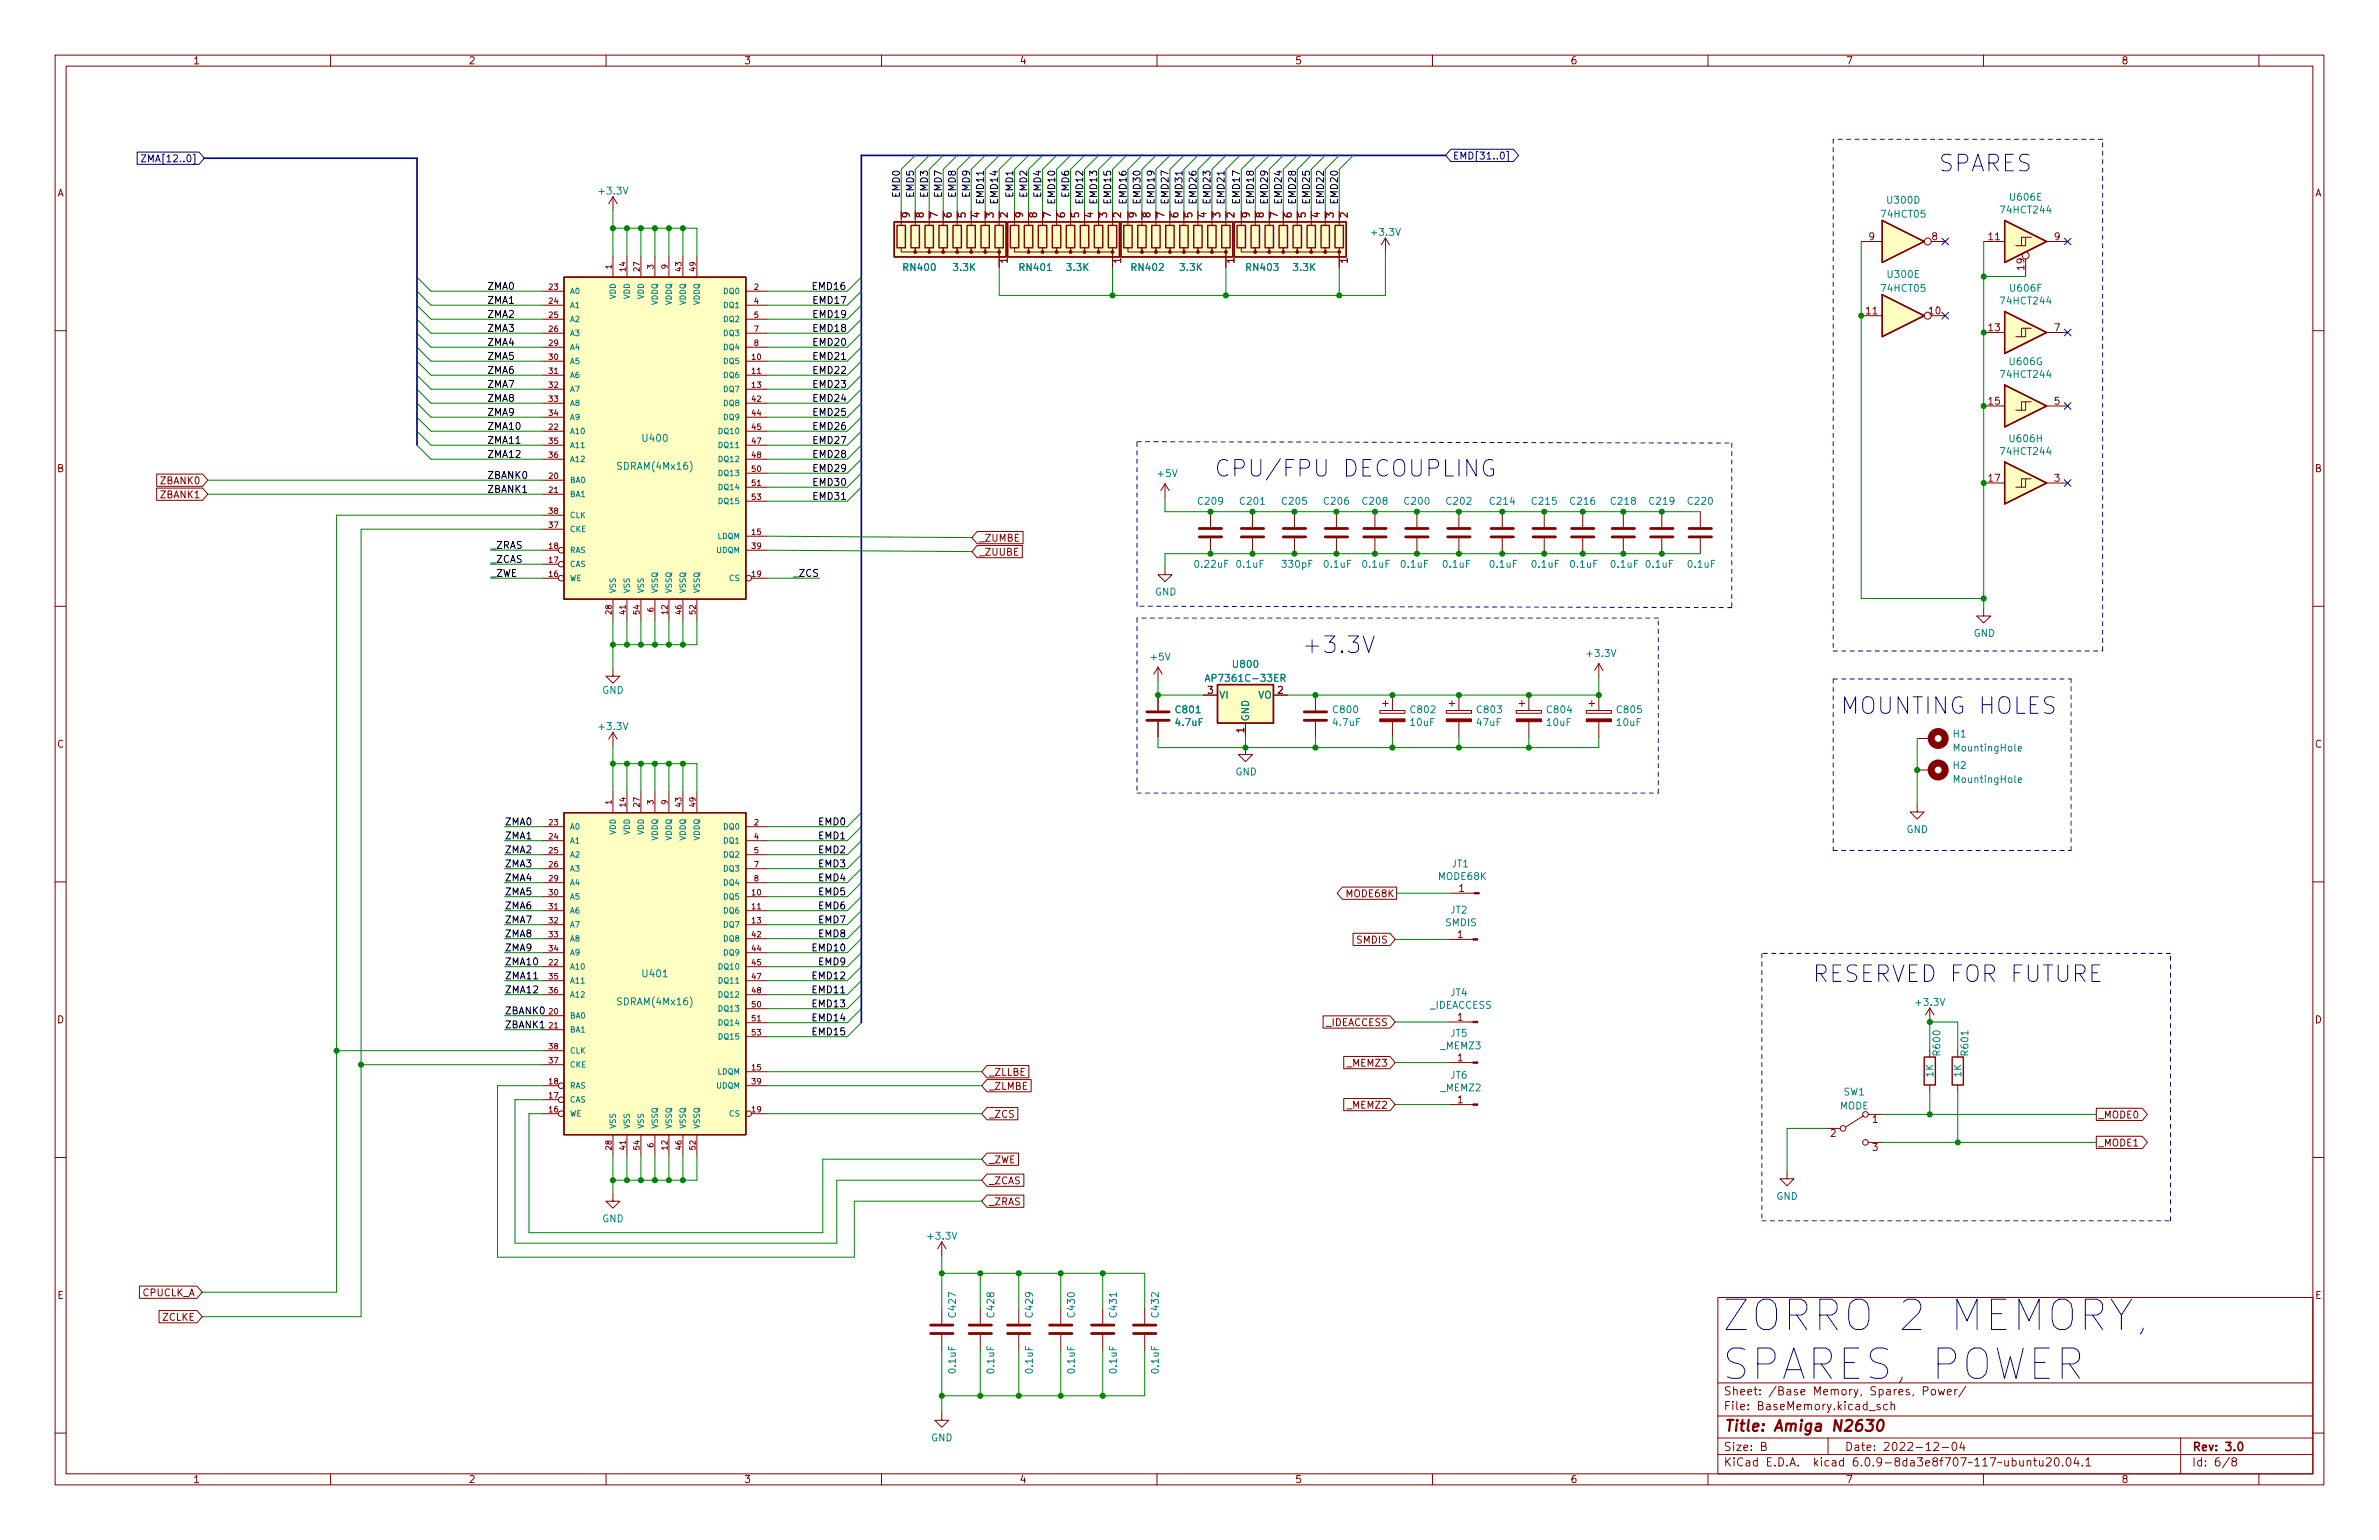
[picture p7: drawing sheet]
<svg xmlns="http://www.w3.org/2000/svg" width="432mm" height="279mm" viewBox="0 0 432 279" stroke-linecap="round" stroke-linejoin="round" font-family="sans-serif">
<defs><g id="words">
<g font-size="7.7" fill="#0000c2">
<text x="312.4" y="241.5">ZORRO 2 MEMORY,</text>
<text x="312.4" y="250.3">SPARES, POWER</text>
</g>
<g font-size="4.2" fill="#0000c2">
<text x="351.8" y="31.1">SPARES</text>
<text x="220.3" y="86.5">CPU/FPU DECOUPLING</text>
<text x="236.2" y="118.5">+3.3V</text>
<text x="334" y="129.6">MOUNTING HOLES</text>
<text x="328.9" y="178.2">RESERVED FOR FUTURE</text>
</g>
<text font-size="2.8" fill="#840000" x="312.8" y="259.7">Title: Amiga N2630</text>
<g font-size="2.1" fill="#840000">
<text x="312.8" y="255.9">File: BaseMemory.kicad_sch</text>
<text x="312.8" y="253.2">Sheet: /Base Memory, Spares, Power/</text>
<text x="312.8" y="263.2">Size: B</text>
<text x="334.8" y="263.2">Date: 2022-12-04</text>
<text x="397.8" y="263.2">Rev: 3.0</text>
<text x="312.8" y="266">KiCad E.D.A. kicad 6.0.9-8da3e8f707~117~ubuntu20.04.1</text>
<text x="397.8" y="266">Id: 6/8</text>
</g>
<g font-size="1.8" fill="#840000">
<text x="35" y="11.7">1</text>
<text x="85" y="11.7">2</text>
<text x="135" y="11.7">3</text>
<text x="185" y="11.7">4</text>
<text x="235" y="11.7">5</text>
<text x="285" y="11.7">6</text>
<text x="335" y="11.7">7</text>
<text x="385" y="11.7">8</text>
<text x="10.3" y="35.6">A</text>
<text x="420.1" y="35.6">A</text>
<text x="165.1" y="39.5" transform="rotate(-90 165.1 39.5)">9</text>
<text x="167.6" y="39.5" transform="rotate(-90 167.6 39.5)">8</text>
<text x="170.2" y="39.5" transform="rotate(-90 170.2 39.5)">7</text>
<text x="172.7" y="39.5" transform="rotate(-90 172.7 39.5)">6</text>
<text x="175.3" y="39.5" transform="rotate(-90 175.3 39.5)">5</text>
<text x="177.8" y="39.5" transform="rotate(-90 177.8 39.5)">4</text>
<text x="180.3" y="39.5" transform="rotate(-90 180.3 39.5)">3</text>
<text x="182.9" y="39.5" transform="rotate(-90 182.9 39.5)">2</text>
<text x="185.7" y="39.5" transform="rotate(-90 185.7 39.5)">9</text>
<text x="188.2" y="39.5" transform="rotate(-90 188.2 39.5)">8</text>
<text x="190.8" y="39.5" transform="rotate(-90 190.8 39.5)">7</text>
<text x="193.3" y="39.5" transform="rotate(-90 193.3 39.5)">6</text>
<text x="195.8" y="39.5" transform="rotate(-90 195.8 39.5)">5</text>
<text x="198.4" y="39.5" transform="rotate(-90 198.4 39.5)">4</text>
<text x="200.9" y="39.5" transform="rotate(-90 200.9 39.5)">3</text>
<text x="203.5" y="39.5" transform="rotate(-90 203.5 39.5)">2</text>
<text x="206.2" y="39.5" transform="rotate(-90 206.2 39.5)">9</text>
<text x="208.8" y="39.5" transform="rotate(-90 208.8 39.5)">8</text>
<text x="211.3" y="39.5" transform="rotate(-90 211.3 39.5)">7</text>
<text x="213.9" y="39.5" transform="rotate(-90 213.9 39.5)">6</text>
<text x="216.4" y="39.5" transform="rotate(-90 216.4 39.5)">5</text>
<text x="218.9" y="39.5" transform="rotate(-90 218.9 39.5)">4</text>
<text x="221.5" y="39.5" transform="rotate(-90 221.5 39.5)">3</text>
<text x="224" y="39.5" transform="rotate(-90 224 39.5)">2</text>
<text x="226.8" y="39.5" transform="rotate(-90 226.8 39.5)">9</text>
<text x="229.4" y="39.5" transform="rotate(-90 229.4 39.5)">8</text>
<text x="231.9" y="39.5" transform="rotate(-90 231.9 39.5)">7</text>
<text x="234.4" y="39.5" transform="rotate(-90 234.4 39.5)">6</text>
<text x="237" y="39.5" transform="rotate(-90 237 39.5)">5</text>
<text x="239.5" y="39.5" transform="rotate(-90 239.5 39.5)">4</text>
<text x="242.1" y="39.5" transform="rotate(-90 242.1 39.5)">3</text>
<text x="244.6" y="39.5" transform="rotate(-90 244.6 39.5)">2</text>
<text x="182.9" y="47.7" transform="rotate(-90 182.9 47.7)">1</text>
<text x="203.5" y="47.7" transform="rotate(-90 203.5 47.7)">1</text>
<text x="224" y="47.7" transform="rotate(-90 224 47.7)">1</text>
<text x="244.6" y="47.7" transform="rotate(-90 244.6 47.7)">1</text>
<text x="339.2" y="43.6">9</text>
<text x="350.7" y="43.6">8</text>
<text x="361" y="43.6">11</text>
<text x="372.9" y="43.6">9</text>
<text x="367.4" y="48.9" transform="rotate(-90 367.4 48.9)">19</text>
<text x="338.7" y="57">11</text>
<text x="350.2" y="57">10</text>
<text x="361" y="60.1">13</text>
<text x="372.9" y="60.1">7</text>
<text x="361" y="73.4">15</text>
<text x="372.9" y="73.4">5</text>
<text x="10.3" y="85.7">B</text>
<text x="29.3" y="87.8">ZBANK0</text>
<text x="361" y="87.4">17</text>
<text x="372.9" y="87.4">3</text>
<text x="420.1" y="85.7">B</text>
<text x="29.3" y="90.4">ZBANK1</text>
<text x="177.7" y="100.8">_ZUUBE</text>
<text x="177.7" y="98.3">_ZUMBE</text>
<text x="219.2" y="125.9">3</text>
<text x="231.9" y="125.9">2</text>
<text x="10.3" y="135.6">C</text>
<text x="225.8" y="133" transform="rotate(-90 225.8 133)">1</text>
<text x="420.1" y="135.6">C</text>
<text x="264.8" y="161.8">1</text>
<text x="244.6" y="162.8">MODE68K</text>
<text x="246.4" y="171.2">SMDIS</text>
<text x="264.6" y="170.2">1</text>
<text x="10.3" y="185.7">D</text>
<text x="264.6" y="185.2">1</text>
<text x="420.1" y="185.7">D</text>
<text x="240.7" y="186.1">_IDEACCESS</text>
<text x="179.5" y="197.7">_ZLMBE</text>
<text x="179.5" y="195.2">_ZLLBE</text>
<text x="244.8" y="193.5">_MEMZ3</text>
<text x="264.6" y="192.5">1</text>
<text x="179.5" y="202.8">_ZCS</text>
<text x="244.8" y="201.1">_MEMZ2</text>
<text x="264.6" y="200.2">1</text>
<text x="339.9" y="203.7">1</text>
<text x="380.8" y="202.9">_MODE0</text>
<text x="332.2" y="206.2">2</text>
<text x="339.9" y="208.8">3</text>
<text x="380.8" y="208">_MODE1</text>
<text x="179.5" y="211">_ZWE</text>
<text x="179.5" y="214.8">_ZCAS</text>
<text x="179.5" y="218.7">_ZRAS</text>
<text x="10.4" y="235.7">E</text>
<text x="25.8" y="235.2">CPUCLK_A</text>
<text x="29.5" y="239.6">ZCLKE</text>
<text x="420.2" y="235.7">E</text>
<text x="35" y="269.1">1</text>
<text x="85" y="269.1">2</text>
<text x="135" y="269.1">3</text>
<text x="185" y="269.1">4</text>
<text x="235" y="269.1">5</text>
<text x="285" y="269.1">6</text>
<text x="335" y="269.1">7</text>
<text x="385" y="269.1">8</text>
</g>
<g font-size="1.8" fill="#000084">
<text x="26.9" y="29.4">ZMA[12..0]</text>
<text x="263.7" y="28.9">EMD[31..0]</text>
</g>
<g font-size="1.8" fill="#008484">
<text x="108.9" y="35.3">+3.3V</text>
<text x="341.7" y="39.5">74HCT05</text>
<text x="342.7" y="36.9">U300D</text>
<text x="363.4" y="38.7">74HCT244</text>
<text x="365" y="36.4">U606E</text>
<text x="249.1" y="42.8">+3.3V</text>
<text x="164.1" y="49.1">RN400</text>
<text x="173.1" y="49.1">3.3K</text>
<text x="185.2" y="49.1">RN401</text>
<text x="193.7" y="49.1">3.3K</text>
<text x="205.5" y="49.1">RN402</text>
<text x="214.3" y="49.1">3.3K</text>
<text x="226.4" y="49.1">RN403</text>
<text x="234.9" y="49.1">3.3K</text>
<text x="341.7" y="52.9">74HCT05</text>
<text x="342.7" y="50.4">U300E</text>
<text x="365" y="52.9">U606F</text>
<text x="363.4" y="55.2">74HCT244</text>
<text x="363.4" y="68.6">74HCT244</text>
<text x="364.9" y="66.2">U606G</text>
<text x="116.8" y="80.1">U400</text>
<text x="363.4" y="82.5">74HCT244</text>
<text x="364.9" y="80.2">U606H</text>
<text x="112.3" y="85.2">SDRAM(4Mx16)</text>
<text x="210.2" y="86.5">+5V</text>
<text x="217.6" y="91.6">C209</text>
<text x="225.2" y="91.6">C201</text>
<text x="232.8" y="91.6">C205</text>
<text x="240.4" y="91.6">C206</text>
<text x="247.4" y="91.6">C208</text>
<text x="255" y="91.6">C200</text>
<text x="262.7" y="91.6">C202</text>
<text x="270.5" y="91.6">C214</text>
<text x="278.2" y="91.6">C215</text>
<text x="285.1" y="91.6">C216</text>
<text x="292.5" y="91.6">C218</text>
<text x="299.5" y="91.6">C219</text>
<text x="306.5" y="91.6">C220</text>
<text x="217" y="103">0.22uF</text>
<text x="224.6" y="103">0.1uF</text>
<text x="232.9" y="103">330pF</text>
<text x="240.4" y="103">0.1uF</text>
<text x="247.4" y="103">0.1uF</text>
<text x="254.4" y="103">0.1uF</text>
<text x="262" y="103">0.1uF</text>
<text x="270.5" y="103">0.1uF</text>
<text x="278.2" y="103">0.1uF</text>
<text x="285.1" y="103">0.1uF</text>
<text x="292.5" y="103">0.1uF</text>
<text x="298.9" y="103">0.1uF</text>
<text x="306.5" y="103">0.1uF</text>
<text x="209.6" y="108">GND</text>
<text x="209" y="119.8">+5V</text>
<text x="288.2" y="119.2">+3.3V</text>
<text x="358.2" y="115.5">GND</text>
<text x="109.3" y="125.9">GND</text>
<text x="219.7" y="123.7">AP7361C-33ER</text>
<text x="223.9" y="121.1">U800</text>
<text x="213.5" y="131.7">4.7uF</text>
<text x="213.5" y="129.4">C801</text>
<text x="221.2" y="126.7">VI</text>
<text x="226.7" y="130.9" transform="rotate(-90 226.7 130.9)">GND</text>
<text x="228.3" y="126.7">VO</text>
<text x="242.1" y="131.7">4.7uF</text>
<text x="242.1" y="129.4">C800</text>
<text x="256.1" y="131.7">10uF</text>
<text x="256.1" y="129.4">C802</text>
<text x="268.1" y="131.7">47uF</text>
<text x="268.2" y="129.4">C803</text>
<text x="280.8" y="131.7">10uF</text>
<text x="280.9" y="129.4">C804</text>
<text x="293.5" y="131.7">10uF</text>
<text x="293.6" y="129.4">C805</text>
<text x="108.9" y="132.4">+3.3V</text>
<text x="354.5" y="133.8">H1</text>
<text x="354.9" y="136.3">MountingHole</text>
<text x="224.2" y="140.7">GND</text>
<text x="354.5" y="139.5">H2</text>
<text x="354.9" y="142">MountingHole</text>
<text x="346" y="151.1">GND</text>
<text x="261.2" y="159.6">MODE68K</text>
<text x="263.5" y="157.4">JT1</text>
<text x="263.3" y="165.7">JT2</text>
<text x="262.4" y="168">SMDIS</text>
<text x="116.8" y="177.3">U401</text>
<text x="112.3" y="182.4">SDRAM(4Mx16)</text>
<text x="259.5" y="183">_IDEACCESS</text>
<text x="263.3" y="180.7">JT4</text>
<text x="347.9" y="182.5">+3.3V</text>
<text x="261.6" y="190.4">_MEMZ3</text>
<text x="263.3" y="188.1">JT5</text>
<text x="352.2" y="191.4" transform="rotate(-90 352.2 191.4)">R600</text>
<text x="357.3" y="191.4" transform="rotate(-90 357.3 191.4)">R601</text>
<text x="261.6" y="198">_MEMZ2</text>
<text x="263.3" y="195.7">JT6</text>
<text x="350.9" y="195.4" transform="rotate(-90 350.9 195.4)">1K</text>
<text x="356" y="195.4" transform="rotate(-90 356 195.4)">1K</text>
<text x="333.9" y="201.3">MODE</text>
<text x="334.6" y="198.7">SW1</text>
<text x="109.3" y="221.7">GND</text>
<text x="322.4" y="217.7">GND</text>
<text x="168.6" y="224.9">+3.3V</text>
<text x="173.5" y="238.9" transform="rotate(-90 173.5 238.9)">C427</text>
<text x="180.5" y="238.9" transform="rotate(-90 180.5 238.9)">C428</text>
<text x="187.5" y="238.9" transform="rotate(-90 187.5 238.9)">C429</text>
<text x="195.1" y="238.9" transform="rotate(-90 195.1 238.9)">C430</text>
<text x="202.7" y="238.9" transform="rotate(-90 202.7 238.9)">C431</text>
<text x="210.3" y="238.9" transform="rotate(-90 210.3 238.9)">C432</text>
<text x="173.5" y="249" transform="rotate(-90 173.5 249)">0.1uF</text>
<text x="180.5" y="249" transform="rotate(-90 180.5 249)">0.1uF</text>
<text x="187.5" y="249" transform="rotate(-90 187.5 249)">0.1uF</text>
<text x="195.1" y="249" transform="rotate(-90 195.1 249)">0.1uF</text>
<text x="202.7" y="249" transform="rotate(-90 202.7 249)">0.1uF</text>
<text x="210.3" y="249" transform="rotate(-90 210.3 249)">0.1uF</text>
<text x="169" y="261.5">GND</text>
</g>
<g font-size="1.8">
<text x="163.3" y="35.6" transform="rotate(-90 163.3 35.6)">EMD0</text>
<text x="165.9" y="35.6" transform="rotate(-90 165.9 35.6)">EMD5</text>
<text x="168.4" y="35.6" transform="rotate(-90 168.4 35.6)">EMD3</text>
<text x="170.9" y="35.6" transform="rotate(-90 170.9 35.6)">EMD7</text>
<text x="173.5" y="35.6" transform="rotate(-90 173.5 35.6)">EMD8</text>
<text x="176" y="35.6" transform="rotate(-90 176 35.6)">EMD9</text>
<text x="183.9" y="35.6" transform="rotate(-90 183.9 35.6)">EMD1</text>
<text x="186.4" y="35.6" transform="rotate(-90 186.4 35.6)">EMD2</text>
<text x="189" y="35.6" transform="rotate(-90 189 35.6)">EMD4</text>
<text x="194" y="35.6" transform="rotate(-90 194 35.6)">EMD6</text>
<text x="178.6" y="36.6" transform="rotate(-90 178.6 36.6)">EMD11</text>
<text x="181.1" y="36.6" transform="rotate(-90 181.1 36.6)">EMD14</text>
<text x="191.5" y="36.6" transform="rotate(-90 191.5 36.6)">EMD10</text>
<text x="196.6" y="36.6" transform="rotate(-90 196.6 36.6)">EMD12</text>
<text x="199.1" y="36.6" transform="rotate(-90 199.1 36.6)">EMD13</text>
<text x="201.7" y="36.6" transform="rotate(-90 201.7 36.6)">EMD15</text>
<text x="204.5" y="36.6" transform="rotate(-90 204.5 36.6)">EMD16</text>
<text x="207" y="36.6" transform="rotate(-90 207 36.6)">EMD30</text>
<text x="209.5" y="36.6" transform="rotate(-90 209.5 36.6)">EMD19</text>
<text x="212.1" y="36.6" transform="rotate(-90 212.1 36.6)">EMD27</text>
<text x="214.6" y="36.6" transform="rotate(-90 214.6 36.6)">EMD31</text>
<text x="217.2" y="36.6" transform="rotate(-90 217.2 36.6)">EMD26</text>
<text x="219.7" y="36.6" transform="rotate(-90 219.7 36.6)">EMD23</text>
<text x="222.2" y="36.6" transform="rotate(-90 222.2 36.6)">EMD21</text>
<text x="225" y="36.6" transform="rotate(-90 225 36.6)">EMD17</text>
<text x="227.6" y="36.6" transform="rotate(-90 227.6 36.6)">EMD18</text>
<text x="230.1" y="36.6" transform="rotate(-90 230.1 36.6)">EMD29</text>
<text x="232.7" y="36.6" transform="rotate(-90 232.7 36.6)">EMD24</text>
<text x="235.2" y="36.6" transform="rotate(-90 235.2 36.6)">EMD28</text>
<text x="237.7" y="36.6" transform="rotate(-90 237.7 36.6)">EMD25</text>
<text x="240.3" y="36.6" transform="rotate(-90 240.3 36.6)">EMD22</text>
<text x="242.8" y="36.6" transform="rotate(-90 242.8 36.6)">EMD20</text>
<text x="88.4" y="52.6">ZMA0</text>
<text x="147.8" y="52.6">EMD16</text>
<text x="88.4" y="57.7">ZMA2</text>
<text x="88.4" y="55.1">ZMA1</text>
<text x="147.9" y="55.1">EMD17</text>
<text x="147.9" y="57.7">EMD19</text>
<text x="88.4" y="60.2">ZMA3</text>
<text x="88.4" y="62.7">ZMA4</text>
<text x="88.4" y="65.3">ZMA5</text>
<text x="147.9" y="62.7">EMD20</text>
<text x="147.9" y="60.2">EMD18</text>
<text x="147.9" y="65.3">EMD21</text>
<text x="88.4" y="67.8">ZMA6</text>
<text x="88.4" y="70.4">ZMA7</text>
<text x="147.9" y="70.4">EMD23</text>
<text x="147.9" y="67.8">EMD22</text>
<text x="88.4" y="72.9">ZMA8</text>
<text x="88.4" y="75.4">ZMA9</text>
<text x="88.4" y="78">ZMA10</text>
<text x="147.9" y="72.9">EMD24</text>
<text x="147.9" y="75.4">EMD25</text>
<text x="147.9" y="78">EMD26</text>
<text x="88.4" y="83.1">ZMA12</text>
<text x="88.4" y="80.5">ZMA11</text>
<text x="147.9" y="80.5">EMD27</text>
<text x="147.9" y="83.1">EMD28</text>
<text x="88.4" y="86.9">ZBANK0</text>
<text x="88.4" y="89.4">ZBANK1</text>
<text x="147.9" y="88.1">EMD30</text>
<text x="147.9" y="85.6">EMD29</text>
<text x="147.9" y="90.7">EMD31</text>
<text x="89" y="99.6">_ZRAS</text>
<text x="89" y="104.6">_ZWE</text>
<text x="89" y="102.1">_ZCAS</text>
<text x="144.2" y="104.6">_ZCS</text>
<text x="91.6" y="149.7">ZMA0</text>
<text x="148.7" y="149.7">EMD0</text>
<text x="91.6" y="154.8">ZMA2</text>
<text x="91.6" y="152.3">ZMA1</text>
<text x="148.7" y="154.8">EMD2</text>
<text x="148.7" y="152.3">EMD1</text>
<text x="91.6" y="159.9">ZMA4</text>
<text x="91.6" y="157.3">ZMA3</text>
<text x="148.7" y="157.3">EMD3</text>
<text x="148.7" y="159.9">EMD4</text>
<text x="91.6" y="162.4">ZMA5</text>
<text x="91.6" y="165">ZMA6</text>
<text x="91.6" y="167.5">ZMA7</text>
<text x="148.7" y="165">EMD6</text>
<text x="148.7" y="162.4">EMD5</text>
<text x="148.7" y="167.5">EMD7</text>
<text x="91.6" y="170">ZMA8</text>
<text x="91.6" y="172.6">ZMA9</text>
<text x="147.7" y="172.6">EMD10</text>
<text x="148.7" y="170">EMD8</text>
<text x="91.6" y="175.1">ZMA10</text>
<text x="91.6" y="177.7">ZMA11</text>
<text x="147.7" y="177.7">EMD12</text>
<text x="148.7" y="175.1">EMD9</text>
<text x="91.6" y="184">ZBANK0</text>
<text x="91.6" y="180.2">ZMA12</text>
<text x="147.7" y="185.3">EMD14</text>
<text x="147.7" y="182.7">EMD13</text>
<text x="147.7" y="180.2">EMD11</text>
<text x="91.6" y="186.6">ZBANK1</text>
<text x="147.7" y="187.8">EMD15</text>
</g>
<g font-size="1.4" fill="#840000">
<text x="99.7" y="52.6">23</text>
<text x="111" y="48.8" transform="rotate(-90 111 48.8)">1</text>
<text x="113.5" y="49.2" transform="rotate(-90 113.5 49.2)">14</text>
<text x="116.1" y="49.2" transform="rotate(-90 116.1 49.2)">27</text>
<text x="118.6" y="48.8" transform="rotate(-90 118.6 48.8)">3</text>
<text x="121.2" y="48.8" transform="rotate(-90 121.2 48.8)">9</text>
<text x="123.7" y="49.2" transform="rotate(-90 123.7 49.2)">43</text>
<text x="126.2" y="49.2" transform="rotate(-90 126.2 49.2)">49</text>
<text x="136.9" y="52.6">2</text>
<text x="99.7" y="55.1">24</text>
<text x="99.7" y="57.7">25</text>
<text x="136.9" y="55.1">4</text>
<text x="136.9" y="57.7">5</text>
<text x="99.7" y="60.2">26</text>
<text x="99.7" y="62.7">29</text>
<text x="99.7" y="65.3">30</text>
<text x="136.5" y="65.3">10</text>
<text x="136.9" y="60.2">7</text>
<text x="136.9" y="62.7">8</text>
<text x="99.7" y="67.8">31</text>
<text x="99.7" y="70.4">32</text>
<text x="136.5" y="67.8">11</text>
<text x="136.5" y="70.4">13</text>
<text x="99.7" y="78">22</text>
<text x="99.7" y="72.9">33</text>
<text x="99.7" y="75.4">34</text>
<text x="136.5" y="72.9">42</text>
<text x="136.5" y="75.4">44</text>
<text x="136.5" y="78">45</text>
<text x="99.7" y="83.1">36</text>
<text x="99.7" y="80.5">35</text>
<text x="136.5" y="80.5">47</text>
<text x="136.5" y="83.1">48</text>
<text x="99.7" y="86.9">20</text>
<text x="99.7" y="89.4">21</text>
<text x="136.5" y="85.6">50</text>
<text x="136.5" y="88.1">51</text>
<text x="99.7" y="95.8">37</text>
<text x="99.7" y="93.2">38</text>
<text x="136.5" y="90.7">53</text>
<text x="99.7" y="99.6">18</text>
<text x="136.5" y="97">15</text>
<text x="136.5" y="99.6">39</text>
<text x="99.7" y="104.6">16</text>
<text x="99.7" y="102.1">17</text>
<text x="136.5" y="104.6">19</text>
<text x="111" y="111.4" transform="rotate(-90 111 111.4)">28</text>
<text x="113.5" y="111.4" transform="rotate(-90 113.5 111.4)">41</text>
<text x="116.1" y="111.4" transform="rotate(-90 116.1 111.4)">54</text>
<text x="118.6" y="111" transform="rotate(-90 118.6 111)">6</text>
<text x="121.2" y="111.4" transform="rotate(-90 121.2 111.4)">12</text>
<text x="123.7" y="111.4" transform="rotate(-90 123.7 111.4)">46</text>
<text x="126.2" y="111.4" transform="rotate(-90 126.2 111.4)">52</text>
<text x="99.7" y="149.7">23</text>
<text x="111" y="145.9" transform="rotate(-90 111 145.9)">1</text>
<text x="113.5" y="146.3" transform="rotate(-90 113.5 146.3)">14</text>
<text x="116.1" y="146.3" transform="rotate(-90 116.1 146.3)">27</text>
<text x="118.6" y="145.9" transform="rotate(-90 118.6 145.9)">3</text>
<text x="121.2" y="145.9" transform="rotate(-90 121.2 145.9)">9</text>
<text x="123.7" y="146.3" transform="rotate(-90 123.7 146.3)">43</text>
<text x="126.2" y="146.3" transform="rotate(-90 126.2 146.3)">49</text>
<text x="136.9" y="149.7">2</text>
<text x="99.7" y="152.3">24</text>
<text x="99.7" y="154.8">25</text>
<text x="136.9" y="152.3">4</text>
<text x="136.9" y="154.8">5</text>
<text x="99.7" y="157.4">26</text>
<text x="99.7" y="159.9">29</text>
<text x="136.9" y="157.4">7</text>
<text x="136.9" y="159.9">8</text>
<text x="99.7" y="162.4">30</text>
<text x="99.7" y="165">31</text>
<text x="99.7" y="167.5">32</text>
<text x="136.5" y="162.4">10</text>
<text x="136.5" y="165">11</text>
<text x="136.5" y="167.5">13</text>
<text x="99.7" y="170.1">33</text>
<text x="99.7" y="172.6">34</text>
<text x="136.5" y="170.1">42</text>
<text x="136.5" y="172.6">44</text>
<text x="99.7" y="175.1">22</text>
<text x="99.7" y="177.7">35</text>
<text x="136.5" y="175.1">45</text>
<text x="136.5" y="177.7">47</text>
<text x="99.7" y="180.2">36</text>
<text x="99.7" y="184">20</text>
<text x="136.5" y="180.2">48</text>
<text x="136.5" y="182.8">50</text>
<text x="136.5" y="185.3">51</text>
<text x="99.7" y="186.6">21</text>
<text x="99.7" y="190.4">38</text>
<text x="136.5" y="187.8">53</text>
<text x="99.7" y="196.7">18</text>
<text x="99.7" y="192.9">37</text>
<text x="136.5" y="194.2">15</text>
<text x="136.5" y="196.7">39</text>
<text x="99.7" y="201.8">16</text>
<text x="99.7" y="199.3">17</text>
<text x="136.5" y="201.8">19</text>
<text x="111" y="208.6" transform="rotate(-90 111 208.6)">28</text>
<text x="113.5" y="208.6" transform="rotate(-90 113.5 208.6)">41</text>
<text x="116.1" y="208.6" transform="rotate(-90 116.1 208.6)">54</text>
<text x="118.6" y="208.2" transform="rotate(-90 118.6 208.2)">6</text>
<text x="121.2" y="208.6" transform="rotate(-90 121.2 208.6)">12</text>
<text x="123.7" y="208.6" transform="rotate(-90 123.7 208.6)">46</text>
<text x="126.2" y="208.6" transform="rotate(-90 126.2 208.6)">52</text>
</g>
<g font-size="1.4" fill="#008484">
<text x="103.4" y="53.3">A0</text>
<text x="131.5" y="53.3">DQ0</text>
<text x="103.4" y="55.9">A1</text>
<text x="103.4" y="58.4">A2</text>
<text x="111.8" y="54.3" transform="rotate(-90 111.8 54.3)">VDD</text>
<text x="114.3" y="54.3" transform="rotate(-90 114.3 54.3)">VDD</text>
<text x="116.8" y="54.3" transform="rotate(-90 116.8 54.3)">VDD</text>
<text x="119.4" y="55.4" transform="rotate(-90 119.4 55.4)">VDDQ</text>
<text x="121.9" y="55.4" transform="rotate(-90 121.9 55.4)">VDDQ</text>
<text x="124.5" y="55.4" transform="rotate(-90 124.5 55.4)">VDDQ</text>
<text x="127" y="55.4" transform="rotate(-90 127 55.4)">VDDQ</text>
<text x="131.5" y="55.9">DQ1</text>
<text x="131.5" y="58.4">DQ2</text>
<text x="103.4" y="61">A3</text>
<text x="103.4" y="63.5">A4</text>
<text x="131.5" y="61">DQ3</text>
<text x="131.5" y="63.5">DQ4</text>
<text x="103.4" y="66">A5</text>
<text x="103.4" y="68.6">A6</text>
<text x="103.4" y="71.1">A7</text>
<text x="131.5" y="66">DQ5</text>
<text x="131.5" y="68.6">DQ6</text>
<text x="131.5" y="71.1">DQ7</text>
<text x="103.4" y="73.7">A8</text>
<text x="103.4" y="76.2">A9</text>
<text x="131.5" y="73.7">DQ8</text>
<text x="131.5" y="76.2">DQ9</text>
<text x="103.4" y="83.8">A12</text>
<text x="103.4" y="78.7">A10</text>
<text x="103.4" y="81.3">A11</text>
<text x="130.7" y="78.7">DQ10</text>
<text x="130.7" y="81.3">DQ11</text>
<text x="130.7" y="83.8">DQ12</text>
<text x="103.4" y="87.6">BA0</text>
<text x="130.7" y="86.4">DQ13</text>
<text x="130.7" y="88.9">DQ14</text>
<text x="103.4" y="90.2">BA1</text>
<text x="103.4" y="94">CLK</text>
<text x="130.7" y="91.4">DQ15</text>
<text x="103.4" y="100.3">RAS</text>
<text x="103.4" y="96.5">CKE</text>
<text x="130" y="100.3">UDQM</text>
<text x="130.2" y="97.8">LDQM</text>
<text x="103.4" y="105.4">WE</text>
<text x="103.4" y="102.9">CAS</text>
<text x="111.8" y="107.7" transform="rotate(-90 111.8 107.7)">VSS</text>
<text x="114.3" y="107.7" transform="rotate(-90 114.3 107.7)">VSS</text>
<text x="116.8" y="107.7" transform="rotate(-90 116.8 107.7)">VSS</text>
<text x="119.4" y="107.7" transform="rotate(-90 119.4 107.7)">VSSQ</text>
<text x="121.9" y="107.7" transform="rotate(-90 121.9 107.7)">VSSQ</text>
<text x="124.5" y="107.7" transform="rotate(-90 124.5 107.7)">VSSQ</text>
<text x="127" y="107.7" transform="rotate(-90 127 107.7)">VSSQ</text>
<text x="132.4" y="105.4">CS</text>
<text x="103.4" y="150.5">A0</text>
<text x="103.4" y="153">A1</text>
<text x="103.4" y="155.6">A2</text>
<text x="111.8" y="151.5" transform="rotate(-90 111.8 151.5)">VDD</text>
<text x="114.3" y="151.5" transform="rotate(-90 114.3 151.5)">VDD</text>
<text x="116.8" y="151.5" transform="rotate(-90 116.8 151.5)">VDD</text>
<text x="119.4" y="152.6" transform="rotate(-90 119.4 152.6)">VDDQ</text>
<text x="121.9" y="152.6" transform="rotate(-90 121.9 152.6)">VDDQ</text>
<text x="124.5" y="152.6" transform="rotate(-90 124.5 152.6)">VDDQ</text>
<text x="127" y="152.6" transform="rotate(-90 127 152.6)">VDDQ</text>
<text x="131.5" y="150.5">DQ0</text>
<text x="131.5" y="153">DQ1</text>
<text x="131.5" y="155.6">DQ2</text>
<text x="103.4" y="158.1">A3</text>
<text x="103.4" y="160.7">A4</text>
<text x="131.5" y="158.1">DQ3</text>
<text x="131.5" y="160.7">DQ4</text>
<text x="103.4" y="163.2">A5</text>
<text x="103.4" y="165.7">A6</text>
<text x="131.5" y="163.2">DQ5</text>
<text x="131.5" y="165.7">DQ6</text>
<text x="103.4" y="168.3">A7</text>
<text x="103.4" y="170.8">A8</text>
<text x="103.4" y="173.4">A9</text>
<text x="131.5" y="168.3">DQ7</text>
<text x="131.5" y="170.8">DQ8</text>
<text x="131.5" y="173.4">DQ9</text>
<text x="103.4" y="175.9">A10</text>
<text x="103.4" y="178.4">A11</text>
<text x="130.7" y="175.9">DQ10</text>
<text x="130.7" y="178.4">DQ11</text>
<text x="103.4" y="181">A12</text>
<text x="103.4" y="184.8">BA0</text>
<text x="130.7" y="181">DQ12</text>
<text x="130.7" y="183.5">DQ13</text>
<text x="103.4" y="187.3">BA1</text>
<text x="103.4" y="191.1">CLK</text>
<text x="130.7" y="186.1">DQ14</text>
<text x="130.7" y="188.6">DQ15</text>
<text x="103.4" y="197.5">RAS</text>
<text x="103.4" y="193.7">CKE</text>
<text x="130" y="197.5">UDQM</text>
<text x="130.2" y="194.9">LDQM</text>
<text x="103.4" y="202.6">WE</text>
<text x="103.4" y="200">CAS</text>
<text x="132.4" y="202.6">CS</text>
<text x="111.8" y="204.9" transform="rotate(-90 111.8 204.9)">VSS</text>
<text x="114.3" y="204.9" transform="rotate(-90 114.3 204.9)">VSS</text>
<text x="116.8" y="204.9" transform="rotate(-90 116.8 204.9)">VSS</text>
<text x="119.4" y="204.9" transform="rotate(-90 119.4 204.9)">VSSQ</text>
<text x="121.9" y="204.9" transform="rotate(-90 121.9 204.9)">VSSQ</text>
<text x="124.5" y="204.9" transform="rotate(-90 124.5 204.9)">VSSQ</text>
<text x="127" y="204.9" transform="rotate(-90 127 204.9)">VSSQ</text>
</g>
</g></defs>
<g fill="none" stroke="#840000" stroke-width=".18">
<path d="M10 10h411.8v259.4h-411.8zM12 12h407.8v255.4h-407.8zM60 10v2M110 10v2M160 10v2M210 10v2M260 10v2M310 10v2M360 10v2M410 10v2M111.3 35.7v2.5M111.3 35.7l-.8 1.3"/>
<path d="M111.3 35.7l.7 1.3M163.6 39.6v1.3M166.1 39.6v1.3M168.7 39.6v1.3M171.2 39.6v1.3M173.7 39.6v1.3M176.3 39.6v1.3M178.8 39.6v1.3M181.4 39.6v1.3M184.1 39.6v1.3M186.7 39.6v1.3M189.2 39.6v1.3"/>
<path d="M191.8 39.6v1.3M194.3 39.6v1.3M196.8 39.6v1.3M199.4 39.6v1.3M201.9 39.6v1.3M204.7 39.6v1.3M207.3 39.6v1.3M209.8 39.6v1.3M212.3 39.6v1.3M214.9 39.6v1.3M217.4 39.6v1.3M220 39.6v1.3"/>
<path d="M222.5 39.6v1.3M225.3 39.6v1.3M227.8 39.6v1.3M230.4 39.6v1.3M232.9 39.6v1.3M235.5 39.6v1.3M238 39.6v1.3M240.5 39.6v1.3M243.1 39.6v1.3M10 60h2M98.6 52.8h3.8M98.6 55.4h3.8"/>
<path d="M98.6 57.9h3.8M111.3 46.5v3.8M113.8 46.5v3.8M116.3 46.5v3.8M118.9 46.5v3.8M121.4 46.5v3.8M124 46.5v3.8M126.5 46.5v3.8M135.4 52.8h3.8M135.4 55.4h3.8M135.4 57.9h3.8M163.6 45v.7h2.5v-.7v.7h2.6v-.7v.7h2.5v-.7v.7h2.5v-.7v.7h2.6v-.7v.7h2.5v-.7v.7h2.6v-.7"/>
<path d="M181.4 46v2.5M184.1 45v.7h2.6v-.7v.7h2.5v-.7v.7h2.6v-.7v.7h2.5v-.7v.7h2.5v-.7v.7h2.6v-.7v.7h2.5v-.7M201.9 46v2.5M204.7 45v.7h2.6v-.7v.7h2.5v-.7v.7h2.5v-.7v.7h2.6v-.7v.7h2.5v-.7v.7h2.6v-.7v.7h2.5v-.7M222.5 46v2.5M225.3 45v.7h2.5v-.7v.7h2.6v-.7v.7h2.5v-.7v.7h2.6v-.7v.7h2.5v-.7v.7h2.5v-.7v.7h2.6v-.7M243.1 46v2.5M251.5 43.2v2.5M251.5 43.2l-.8 1.3M251.5 43.2l.7 1.3M337.8 43.8h3.8M337.8 57.3h3.8"/>
<path d="M350.5 43.8h2.6M350.5 57.3h2.6M360 43.8h3.9M367.7 43.1v1.5h-1.8M367.7 59.6v1.5h-1.8M367.7 47v3.2M368.7 43.1h-1.8v1.5M368.7 59.6h-1.8v1.5M371.5 43.8h3.8M419.8 60h2M98.6 65.5h3.8M98.6 68.1h3.8"/>
<path d="M98.6 70.6h3.8M98.6 78.2h3.8M98.6 60.5h3.8M98.6 63h3.8M98.6 73.2h3.8M98.6 75.7h3.8M135.4 65.5h3.8M135.4 68.1h3.8M135.4 70.6h3.8M135.4 78.2h3.8M135.4 60.5h3.8M135.4 63h3.8"/>
<path d="M135.4 73.2h3.8M135.4 75.7h3.8M360 60.3h3.9M360 73.7h3.9M367.7 72.9v1.5h-1.8M368.7 72.9h-1.8v1.5M371.5 60.3h3.8M371.5 73.7h3.8M28.4 86h8.4l.9 1.1-.9 1.1h-8.4zM28.4 88.6h8.4l.9 1.1-.9 1.1h-8.4zM98.6 83.3h3.8M98.6 99.8h2.7"/>
<path d="M98.6 87.1h3.8M98.6 89.7h3.8M98.6 80.8h3.8M98.6 96h3.8M98.6 93.5h3.8M135.4 83.3h3.8M135.4 97.3h3.8M135.4 99.8h3.8M135.4 80.8h3.8M135.4 85.9h3.8M135.4 88.4h3.8M135.4 90.9h3.8"/>
<path d="M177.4 99h8.2v2.2h-8.2l-1-1.1zM177.4 96.4h8.3v2.2h-8.3l-1-1.1zM211.5 87.8l-.8 1.2M211.5 87.8v2.5M211.5 87.8l.7 1.2M219.7 92.8v2.8M219.7 97.7v2.8M227.3 92.8v2.8M227.3 97.7v2.8M234.9 92.8v2.8M234.9 97.7v2.8M242.6 92.8v2.8"/>
<path d="M242.6 97.7v2.8M249.6 92.8v2.8M249.6 97.7v2.8M257.2 92.8v2.8M257.2 97.7v2.8M264.8 92.8v2.8M264.8 97.7v2.8M272.7 92.8v2.8M272.7 97.7v2.8M280.3 92.8v2.8M280.3 97.7v2.8M287.3 92.8v2.8"/>
<path d="M287.3 97.7v2.8M294.6 92.8v2.8M294.6 97.7v2.8M301.6 92.8v2.8M301.6 97.7v2.8M308.6 92.8v2.8M308.6 97.7v2.8M360 87.6h3.9M367.7 86.9v1.5h-1.8M368.7 86.9h-1.8v1.5M371.5 87.6h3.8M10 110h2"/>
<path d="M98.6 104.9h2.7M98.6 102.4h2.7M111.3 108.7v3.8M113.8 108.7v3.8M116.3 108.7v3.8M118.9 108.7v3.8M121.4 108.7v3.8M124 108.7v3.8M126.5 108.7v3.8M136.4 104.9h2.8M211.5 103v1.3h1.2l-1.2 1.2-1.3-1.2h1.3M360 110.5v1.3h1.3l-1.3 1.2-1.2-1.2h1.2"/>
<path d="M419.8 110h2M111.3 121.4v1.3h1.2l-1.2 1.3-1.3-1.3h1.3M111.3 132.8v2.6M111.3 132.8l-.8 1.3M111.3 132.8l.7 1.3M210.2 121l-.8 1.3M210.2 121v2.6M210.2 126.1v2.8M210.2 130.9v2.8M210.2 121l.7 1.3M218.4 126.1h2.6M226.1 135.6v1.3h1.2l-1.2 1.3-1.3-1.3h1.3"/>
<path d="M226.1 131.2v2.5M231.1 126.1h2.6M238.8 126.1v2.8M238.8 130.9v2.8M250.4 128.9h4.6v.5h-4.6zM251 127.6h1M251.5 127.1v1M252.7 126.1v2.8M252.7 130.9v2.8M262.5 128.9h4.6v.5h-4.6zM263 127.6h1M263.5 127.1v1"/>
<path d="M264.8 126.1v2.8M264.8 130.9v2.8M275.2 128.9h4.6v.5h-4.6zM275.7 127.6h1M276.2 127.1v1M277.5 126.1v2.8M277.5 130.9v2.8M287.9 128.9h4.6v.5h-4.6zM288.4 127.6h1M288.9 127.1v1M290.2 120.4l-.8 1.3M290.2 120.4v2.5"/>
<path d="M290.2 126.1v2.8M290.2 130.9v2.8M290.2 120.4l.8 1.3M348 139.7h2.5M348 134h2.5M10 160h2M98.6 150h3.8M98.6 152.5h3.8M98.6 155.1h3.8M98.6 157.6h3.8M111.3 143.6v3.8M113.8 143.6v3.8"/>
<path d="M116.3 143.6v3.8M118.9 143.6v3.8M121.4 143.6v3.8M124 143.6v3.8M126.5 143.6v3.8M135.4 150h3.8M135.4 152.5h3.8M135.4 155.1h3.8M135.4 157.6h3.8M348 146.1v1.2h1.2l-1.2 1.3-1.3-1.3h1.3M419.8 160h2M98.6 162.7h3.8"/>
<path d="M98.6 165.2h3.8M98.6 167.8h3.8M98.6 175.4h3.8M98.6 160.1h3.8M98.6 170.3h3.8M98.6 172.8h3.8M98.6 177.9h3.8M135.4 162.7h3.8M135.4 165.2h3.8M135.4 167.8h3.8M135.4 175.4h3.8M135.4 160.1h3.8"/>
<path d="M135.4 170.3h3.8M135.4 172.8h3.8M135.4 177.9h3.8M243.6 160.9h9.9v2.3h-9.9l-.9-1.1zM245.6 169.3h6.7l.9 1.1-.9 1.1h-6.7zM263.1 170.4h4.3M263.4 162.1h4.2M98.6 180.5h3.8M98.6 199.5h2.7M98.6 197h2.7M98.6 184.3h3.8M98.6 186.8h3.8"/>
<path d="M98.6 193.2h3.8M98.6 190.6h3.8M135.4 180.5h3.8M135.4 194.4h3.8M135.4 197h3.8M135.4 183h3.8M135.4 185.5h3.8M135.4 188.1h3.8M179.1 195.9h8.1v2.2h-8.1l-.9-1.1zM179.1 193.3h7.6v2.2h-7.6l-.9-1.1zM240.1 184.3h12.2l.9 1.1-.9 1.1h-12.2zM243.9 191.7h8.4l.9 1.1-.9 1.1h-8.4z"/>
<path d="M243.9 199.3h8.4l.9 1.1-.9 1.1h-8.4zM263.1 185.4h4.3M263.1 192.8h4.3M350.3 182.9l-.8 1.3M350.3 182.9v2.5M350.3 190.5v1.3M350.3 196.9v1.2M350.3 182.9l.7 1.3M355.3 190.5v1.3M355.3 196.9v1.2M10 210h2M98.6 202.1h2.7"/>
<path d="M111.3 216.7v1.2h1.2l-1.2 1.3-1.3-1.3h1.3M111.3 205.9v3.8M113.8 205.9v3.8M116.3 205.9v3.8M118.9 205.9v3.8M121.4 205.9v3.8M124 205.9v3.8M126.5 205.9v3.8M136.4 202.1h2.8M179.1 209.2h5.8v2.2h-5.8l-.9-1.1zM179.1 216.8h6.7v2.2h-6.7l-.9-1.1zM179.1 213h6.7v2.2h-6.7l-.9-1.1z"/>
<path d="M179.1 200.9h5.6v2.3h-5.6l-.9-1.1zM263.1 200.4h4.3M324.4 212.6v1.3h1.2l-1.2 1.2-1.3-1.2h1.3M331.5 204.7h2.5M338.2 202.4l-3.2 2.1M339.1 202.2h2.5M339.1 207.3h2.5M380.5 206.2h8.3l1 1.1-1 1.1h-8.3zM380.5 201.1h8.3l1 1.1-1 1.1h-8.3zM419.8 210h2M25.3 233.3h10.5l.9 1.1-.9 1.2h-10.5zM28.9 237.8h6.9l.9 1.1-.9 1.1h-6.9z"/>
<path d="M170.9 225.3l-.7 1.3M170.9 225.3v2.5M170.9 237.4v2.8M170.9 225.3l.8 1.3M177.9 237.4v2.8M184.9 237.4v2.8M192.5 237.4v2.8M200.2 237.4v2.8M207.8 237.4v2.8M311.8 235.4h108v32h-108zM10 260h2M170.9 256.4v1.3h1.3l-1.3 1.3-1.2-1.3h1.2"/>
<path d="M170.9 242.2v2.8M177.9 242.2v2.8M184.9 242.2v2.8M192.5 242.2v2.8M200.2 242.2v2.8M207.8 242.2v2.8M311.8 256.9h108M311.8 250.9h108M339.2 255.9h1.2M341.2 254.9l-.3-.1-.2 .2v.2l.5 .2v.3h-.5M342.6 254.9l-.4-.1-.3 .3v.4l.1 .2h.6M343.2 254.9l.2-.1 .4 .1 .1 .9"/>
<path d="M343.2 254.3v1.5M419.8 260h2M60 267.4v2M110 267.4v2M160 267.4v2M210 267.4v2M260 267.4v2M310 267.4v2M311.8 263.9h108M311.8 260.9h108M319.7 262.4l.7-.1 .1-.2-.1-.4h-.7v1.5h.6l.3-.3a.39 .39 0 0 0-.4-.5M331.8 260.9v3"/>
<path d="M351 261.8l.6-.1 .2 .1 .1 .3-1 1.1h1M352.5 262.6h1.2M354.5 261.7h.2a.8 .8 0 0 1 .5 .7 .8 .8 0 0 1-.5 .8 1 1 0 0 1-.2-1.5zM356.1 261.6l-.4 1.1h1M356.4 262.2v1M360 267.4v2M367.9 265.1l.3-.1h.3l.1 1M367.9 265v1M369.1 265h.6M369.3 264.5v1.3l.4 .2M370.2 265v.9l.4 .1 .2-.2M370.8 265v1"/>
<path d="M371.4 264.6l.6-.1 .2 .1 .1 .3-.9 1.1h.9M373.1 264.5h.1a.8 .8 0 0 1 .6 .7 .8 .8 0 0 1-.6 .8 1 1 0 0 1-.1-1.5zM374.4 265.8v.2M375.2 264.5h.2a.8 .8 0 0 1 .5 .7 .8 .8 0 0 1-.5 .8 .99 .99 0 0 1-.2-1.5zM376.8 264.4l-.4 1.1h1M377.2 265v1M377.9 265.8v.2M378.6 264.9l.4-.4v1.5M378.6 266h.8M395.8 260.9v6.5M404.7 264.4l-1.3 1.9M405.4 265.1l-.3-.3 .1-.2 .2-.1h.4l.1 .3v.2l-.7 .2-.1 .2v.3l.3 .3 .4-.1 .1-.2v-.4l-.2-.2"/>
<path d="M410 267.4v2"/>
<circle cx="349.9" cy="43.8" r=".63"/>
<circle cx="349.9" cy="57.3" r=".63"/>
<circle cx="367.7" cy="46.4" r=".63"/>
<circle cx="101.9" cy="99.8" r=".51"/>
<circle cx="101.9" cy="104.9" r=".51"/>
<circle cx="101.9" cy="102.4" r=".51"/>
<circle cx="135.9" cy="104.9" r=".51"/>
<circle cx="101.9" cy="197" r=".51"/>
<circle cx="101.9" cy="199.5" r=".51"/>
<circle cx="101.9" cy="202.1" r=".51"/>
<circle cx="135.9" cy="202.1" r=".51"/>
<circle cx="334.5" cy="204.7" r=".51"/>
<circle cx="338.6" cy="202.2" r=".51"/>
<circle cx="338.6" cy="207.3" r=".51"/>
</g>
<path d="M406.4 261.7h.2a.8 .8 0 0 1 .5 .7 .8 .8 0 0 1-.5 .8 1 1 0 0 1-.2-1.5z" fill="none" stroke="#840000" stroke-width=".3"/>
<path d="M338.8 257.6h1.3l-.8 .8h.3l.3 .2v.6l-.1 .2-.3 .2h-.6l-.3-.2M341 257.8a.46 .46 0 0 1 .5-.2 .46 .46 0 0 1 .3 .4 1.15 1.15 0 0 1-.7 1.6l-.2-.1a1.53 1.53 0 0 1 .1-1.7z" fill="none" stroke="#840000" stroke-width=".4"/>
<g fill="#840000" stroke="#840000" stroke-width=".18">
<path d="M275.2 130.4h4.6v.5h-4.6z"/>
<path d="M287.9 130.4h4.6v.5h-4.6z"/>
<path d="M262.5 130.4h4.6v.5h-4.6z"/>
<path d="M267.4 185.3h.8v.2h-.8z"/>
<path d="M267.4 192.7h.8v.2h-.8z"/>
<path d="M267.4 200.3h.8v.2h-.8z"/>
<path d="M267.4 170.3h.8v.3h-.8z"/>
<path d="M267.6 161.9h.9v.3h-.9z"/>
<path d="M250.4 130.4h4.6v.5h-4.6z"/>
<circle cx="201.9" cy="45.7" r=".25"/>
<circle cx="199.4" cy="45.7" r=".25"/>
<circle cx="196.8" cy="45.7" r=".25"/>
<circle cx="194.3" cy="45.7" r=".25"/>
<circle cx="191.8" cy="45.7" r=".25"/>
<circle cx="189.2" cy="45.7" r=".25"/>
<circle cx="186.7" cy="45.7" r=".25"/>
<circle cx="243.1" cy="45.7" r=".25"/>
<circle cx="240.5" cy="45.7" r=".25"/>
<circle cx="238" cy="45.7" r=".25"/>
<circle cx="235.5" cy="45.7" r=".25"/>
<circle cx="232.9" cy="45.7" r=".25"/>
<circle cx="230.4" cy="45.7" r=".25"/>
<circle cx="227.8" cy="45.7" r=".25"/>
<circle cx="222.5" cy="45.7" r=".25"/>
<circle cx="220" cy="45.7" r=".25"/>
<circle cx="217.4" cy="45.7" r=".25"/>
<circle cx="214.9" cy="45.7" r=".25"/>
<circle cx="212.3" cy="45.7" r=".25"/>
<circle cx="209.8" cy="45.7" r=".25"/>
<circle cx="207.3" cy="45.7" r=".25"/>
<circle cx="181.4" cy="45.7" r=".25"/>
<circle cx="178.8" cy="45.7" r=".25"/>
<circle cx="176.3" cy="45.7" r=".25"/>
<circle cx="173.7" cy="45.7" r=".25"/>
<circle cx="171.2" cy="45.7" r=".25"/>
<circle cx="168.7" cy="45.7" r=".25"/>
<circle cx="166.1" cy="45.7" r=".25"/>
</g>
<g fill="none" stroke="#840000" stroke-width=".51">
<path d="M217.7 97.4h4M217.7 95.9h4M225.3 97.4h4.1M225.3 95.9h4.1M232.9 97.4h4.1M232.9 95.9h4.1M240.5 97.4h4.1M240.5 95.9h4.1M247.5 97.4h4.1M247.5 95.9h4.1M255.1 97.4h4.1M255.1 95.9h4.1"/>
<path d="M262.8 97.4h4M262.8 95.9h4M270.6 97.4h4.1M270.6 95.9h4.1M278.3 97.4h4M278.3 95.9h4M285.2 97.4h4.1M285.2 95.9h4.1M292.6 97.4h4.1M292.6 95.9h4.1M299.6 97.4h4.1M299.6 95.9h4.1"/>
<path d="M306.6 97.4h4M306.6 95.9h4M208.2 130.7h4M208.2 129.2h4M236.7 130.7h4.1M236.7 129.2h4.1M168.9 241.9h4.1M168.9 240.4h4.1M175.9 241.9h4.1M175.9 240.4h4.1M182.9 241.9h4M182.9 240.4h4"/>
<path d="M190.5 241.9h4.1M190.5 240.4h4.1M198.1 241.9h4.1M198.1 240.4h4.1M205.7 241.9h4.1M205.7 240.4h4.1"/>
</g>
<g fill="none" stroke="#840000" stroke-width="1.3">
<circle cx="351.8" cy="139.7" r="1.27"/>
<circle cx="351.8" cy="134" r="1.27"/>
</g>
<path d="M218.7 123.6l.5-1.3 .4 1.3M218.9 123.3h.6M232.5 123h.6l.2-.2-.1-.3-.7-.2v1.3M232.8 123l.5 .6M366.3 135.8l.6-.1v-.2l-.4-.1-.2 .2 .1 .6h.5M366.3 141.6l.6-.2v-.2l-.4-.1-.2 .2 .1 .6h.5" fill="none" stroke="#008484" stroke-width=".18"/>
<g fill="#ffffc2" stroke="#ffffc2" stroke-width=".18">
<path d="M102.4 50.3h33v58.4h-33z"/>
<path d="M341.6 40l7.6 3.8-7.6 3.8z"/>
<path d="M363.9 40l7.6 3.8-7.6 3.8z"/>
<path d="M102.4 147.4h33v58.5h-33z"/>
<path d="M221 124.2h10.1v7h-10.1z"/>
<path d="M363.9 56.5l7.6 3.8-7.6 3.8z"/>
<path d="M182.9 40.3h20.3v6.3h-20.3z"/>
<path d="M224 40.3h20.3v6.3h-20.3z"/>
<path d="M363.9 83.8l7.6 3.8-7.6 3.8z"/>
<path d="M363.9 69.9l7.6 3.8-7.6 3.8z"/>
<path d="M203.5 40.3h20.3v6.3h-20.3z"/>
<path d="M162.3 40.3h20.3v6.3h-20.3z"/>
<path d="M341.6 53.5l7.6 3.8-7.6 3.8z"/>
</g>
<g fill="none" stroke="#840000" stroke-width=".25">
<path d="M102.4 50.3h33v58.4h-33zM162.3 40.3h20.3v6.3h-20.3zM162.8 40.9h1.5v4.1h-1.5zM165.4 40.9h1.5v4.1h-1.5zM167.9 40.9h1.5v4.1h-1.5zM170.4 40.9h1.6v4.1h-1.6zM173 40.9h1.5v4.1h-1.5zM175.5 40.9h1.5v4.1h-1.5zM178.1 40.9h1.5v4.1h-1.5zM180.6 40.9h1.5v4.1h-1.5zM182.9 40.3h20.3v6.3h-20.3zM183.4 40.9h1.5v4.1h-1.5z"/>
<path d="M185.9 40.9h1.6v4.1h-1.6zM188.5 40.9h1.5v4.1h-1.5zM191 40.9h1.5v4.1h-1.5zM193.5 40.9h1.6v4.1h-1.6zM196.1 40.9h1.5v4.1h-1.5zM198.6 40.9h1.6v4.1h-1.6zM201.2 40.9h1.5v4.1h-1.5zM203.5 40.3h20.3v6.3h-20.3zM204 40.9h1.5v4.1h-1.5zM206.5 40.9h1.5v4.1h-1.5zM209 40.9h1.6v4.1h-1.6zM211.6 40.9h1.5v4.1h-1.5z"/>
<path d="M214.1 40.9h1.5v4.1h-1.5zM216.7 40.9h1.5v4.1h-1.5zM219.2 40.9h1.5v4.1h-1.5zM221.7 40.9h1.6v4.1h-1.6zM224 40.3h20.3v6.3h-20.3zM224.5 40.9h1.6v4.1h-1.6zM227.1 40.9h1.5v4.1h-1.5zM229.6 40.9h1.5v4.1h-1.5zM232.2 40.9h1.5v4.1h-1.5zM234.7 40.9h1.5v4.1h-1.5zM237.2 40.9h1.6v4.1h-1.6zM239.8 40.9h1.5v4.1h-1.5z"/>
<path d="M242.3 40.9h1.5v4.1h-1.5zM341.6 40l7.6 3.8-7.6 3.8zM341.6 53.5l7.6 3.8-7.6 3.8zM363.9 40l7.6 3.8-7.6 3.8zM363.9 56.5l7.6 3.8-7.6 3.8zM363.9 69.9l7.6 3.8-7.6 3.8zM363.9 83.8l7.6 3.8-7.6 3.8zM221 124.2h10.1v7h-10.1zM102.4 147.4h33v58.5h-33zM349.2 191.8h2.1v5.1h-2.1zM354.3 191.8h2.1v5.1h-2.1z"/>
</g>
<g fill="none" stroke="#000084" stroke-width=".18">
<path d="M24.9 27.6h11.2l1 1.1-1 1.1h-11.2zM25.6 28.1h.9l-.9 1.3h.9M263.3 27.1h11.4l.9 1.1-.9 1.1h-11.4l-.9-1.1zM272.5 27.6h.1a.68 .68 0 0 1 .5 .6 .68 .68 0 0 1-.5 .7 .85 .85 0 0 1-.1-1.3zM273.5 27.5h.3v1.8h-.3M352.5 43.2l1.2 1.2M352.5 56.7l1.2 1.2M353.7 43.2l-1.2 1.2M353.7 56.7l-1.2 1.2M374.7 43.2l1.2 1.2M374.7 59.7l1.2 1.2M375.9 43.2l-1.2 1.2"/>
<path d="M375.9 59.7l-1.2 1.2M374.7 73.1l1.2 1.2M375.9 73.1l-1.2 1.2M374.7 87l1.2 1.2M375.9 87l-1.2 1.2"/>
</g>
<path d="M93.7 80.5h.7M94.9 89.3h.7M96.9 177.6h.7M98.1 186.5h.7" fill="none" stroke="#000" stroke-width=".18"/>
<path d="M270.9 83.5a1.15 1.15 0 0 0-1.2 .1 1.15 1.15 0 0 0-.5 1.1 1.27 1.27 0 0 0 .4 1.3 1.27 1.27 0 0 0 1.3 .2l.2-.1v-1h-.6M247.4 115.4l1 3 1-3M381.1 175.1h-1.4v3h1.4M389 241l-.3 .7-.3 .3" fill="none" stroke="#0000c2" stroke-width=".18"/>
<g fill="none" stroke="#0000c2" stroke-width=".18" stroke-dasharray=".8 .8">
<path d="M332.7 25.3v92.8M381.6 25.3h-48.9M206.4 80.1l107.9 .3M314.3 80.4v29.8M206.4 112.1v31.8M206.4 110v-29.9M301 112.1h-94.6M314.3 110.2l-107.9-.2M332.7 118.1h48.9M381.6 118.1v-92.8M332.7 123.2h43.2M332.7 123.2v31.1"/>
<path d="M206.4 143.9h94.6M301 143.9v-31.8M332.7 154.3h43.2M375.9 154.3v-31.1M319.8 173v48.5M394 173h-74.2M319.8 221.5h74.2M394 221.5v-48.5"/>
</g>
<path d="M37.1 28.7h38.6v52.1M262.4 28.2h-106.1v157.3" fill="none" stroke="#000084" stroke-width=".3"/>
<g fill="none" stroke="#008400" stroke-width=".18">
<path d="M111.3 38.2v8.3M166.1 28.2l-2.5 2.5v7.7M168.7 28.2l-2.6 2.5v7.7M171.2 28.2l-2.5 2.5v7.7M173.7 28.2l-2.5 2.5v7.7M176.3 28.2l-2.6 2.5v7.7M178.8 28.2l-2.5 2.5v7.7M181.4 28.2l-2.6 2.5v7.7M183.9 28.2l-2.5 2.5v7.7M186.7 28.2l-2.6 2.5v7.7M189.2 28.2l-2.5 2.5v7.7M191.8 28.2l-2.6 2.5v7.7"/>
<path d="M194.3 28.2l-2.5 2.5v7.7M196.8 28.2l-2.5 2.5v7.7M199.4 28.2l-2.6 2.5v7.7M201.9 28.2l-2.5 2.5v7.7M204.5 28.2l-2.6 2.5v7.7M207.3 28.2l-2.6 2.5v7.7M209.8 28.2l-2.5 2.5v7.7M212.3 28.2l-2.5 2.5v7.7M214.9 28.2l-2.6 2.5v7.7M217.4 28.2l-2.5 2.5v7.7M220 28.2l-2.6 2.5v7.7M222.5 28.2l-2.5 2.5v7.7"/>
<path d="M225 28.2l-2.5 2.5v7.7M227.8 28.2l-2.5 2.5v7.7M230.4 28.2l-2.6 2.5v7.7M232.9 28.2l-2.5 2.5v7.7M235.5 28.2l-2.6 2.5v7.7M238 28.2l-2.5 2.5v7.7M240.5 28.2l-2.5 2.5v7.7M243.1 28.2l-2.6 2.5v7.7M245.6 28.2l-2.5 2.5v7.7M75.7 50.3l2.5 2.5h20.4M75.7 52.8l2.5 2.6h20.4M75.7 57.9l2.5 2.6h20.4"/>
<path d="M75.7 55.4l2.5 2.5h20.4M111.3 41.4h15.2v5.1M113.8 41.4v5.1M116.3 41.4v5.1M118.9 41.4v5.1M121.4 41.4v5.1M124 41.4v5.1M156.3 50.3l-2.5 2.5h-14.6M156.3 52.8l-2.5 2.6h-14.6M156.3 57.9l-2.5 2.6h-14.6M156.3 55.4l-2.5 2.5h-14.6M201.9 48.5v5.1"/>
<path d="M222.5 48.5v5.1M243.1 48.5v5.1M251.5 45.7v7.9h-70.1v-5.1M337.8 43.8v64.8h22.2M360 43.8v66.7M360 50.2h7.7M75.7 78.2l2.5 2.6h20.4M75.7 75.7l2.5 2.5h20.4M75.7 73.2l2.5 2.5h20.4M75.7 70.6l2.5 2.6h20.4M75.7 65.5l2.5 2.6h20.4M75.7 63l2.5 2.5h20.4"/>
<path d="M75.7 60.5l2.5 2.5h20.4M75.7 68.1l2.5 2.5h20.4M156.3 78.2l-2.5 2.6h-14.6M156.3 75.7l-2.5 2.5h-14.6M156.3 73.2l-2.5 2.5h-14.6M156.3 70.6l-2.5 2.6h-14.6M156.3 65.5l-2.5 2.6h-14.6M156.3 63l-2.5 2.5h-14.6M156.3 60.5l-2.5 2.5h-14.6M156.3 68.1l-2.5 2.5h-14.6M37.7 89.7h60.9M37.7 87.1h60.9"/>
<path d="M75.7 80.8l2.5 2.5h20.4M89 99.8h9.6M98.6 96h-33.1v142.9h-28.8M98.6 93.5h-37.5v140.9h-24.4M139.2 99.8l37.2 .3M139.2 97.3l37.2 .2M156.3 80.8l-2.5 2.5h-14.6M156.3 83.3l-2.5 2.6h-14.6M156.3 85.9l-2.5 2.5h-14.6M156.3 88.4l-2.5 2.5h-14.6M211.5 90.3v2.5h97.1M89 104.9h9.6"/>
<path d="M89 102.4h9.6M111.3 112.5v8.9M113.8 112.5v4.5M116.3 112.5v4.5M118.9 112.5v4.5M121.4 112.5v4.5M124 112.5v4.5M126.5 112.5v4.5h-15.2M139.2 104.9h9.5M308.6 100.5h-97.1v2.5M111.3 135.4v8.2M111.3 138.6h15.2v5"/>
<path d="M113.8 138.6v5M116.3 138.6v5M118.9 138.6v5M121.4 138.6v5M124 138.6v5M210.2 123.6v2.5h8.2M210.2 133.7v1.9h80v-1.9M226.1 133.7v1.9M238.8 133.7v1.9M252.7 133.7v1.9M264.8 133.7v1.9M277.5 133.7v1.9"/>
<path d="M290.2 122.9v3.2h-56.5M348 134v12.1M91.6 155.1h7M91.6 152.5h7M91.6 157.6h7M91.6 150h7M156.3 157.6l-2.5 2.5h-14.6M156.3 152.5l-2.5 2.6h-14.6M156.3 150l-2.5 2.5h-14.6M156.3 155.1l-2.5 2.5h-14.6M156.3 147.4l-2.5 2.6h-14.6M91.6 160.1h7"/>
<path d="M91.6 162.7h7M91.6 167.8h7M91.6 175.4h7M91.6 170.3h7M91.6 165.2h7M91.6 172.8h7M91.6 177.9h7M156.3 160.1l-2.5 2.6h-14.6M156.3 165.2l-2.5 2.6h-14.6M156.3 172.8l-2.5 2.6h-14.6M156.3 167.8l-2.5 2.5h-14.6M156.3 162.7l-2.5 2.5h-14.6"/>
<path d="M156.3 175.4l-2.5 2.5h-14.6M156.3 177.9l-2.5 2.6h-14.6M156.3 170.3l-2.5 2.5h-14.6M253.2 170.4h9.9M253.5 162.1h9.9M61.1 190.6h37.5M65.5 193.2h33.1M91.6 184.3h7M91.6 186.8h7M91.6 180.5h7M98.6 197h-8.3v31.1h64.8v-10.2h23.1M98.6 199.5h-5.1v26.1h58.4v-11.5h26.3"/>
<path d="M139.2 194.4h39M139.2 197h39M156.3 183l-2.5 2.5h-14.6M156.3 185.5l-2.5 2.6h-14.6M156.3 180.5l-2.5 2.5h-14.6M253.2 185.4h9.9M253.2 192.8h9.9M350.3 190.5v-5.1h5v5.1M350.3 198.1v4.1M355.3 198.1v9.2M98.6 202.1h-2.6v21.5h53.4v-13.3h28.8M111.3 209.7v7"/>
<path d="M113.8 209.7v4.4M116.3 209.7v4.4M118.9 209.7v4.4M121.4 209.7v4.4M124 209.7v4.4M126.5 209.7v4.4h-15.2M139.2 202.1h39M253.2 200.4h9.9M331.5 204.7h-7.1v7.9M341.6 202.2h38.9M341.6 207.3h38.9M170.9 231h36.9v6.4"/>
<path d="M170.9 227.8v9.6M177.9 231v6.4M184.9 231v6.4M192.5 231v6.4M200.2 231v6.4M170.9 245v11.4M177.9 245v8.2M184.9 245v8.2M192.5 245v8.2M200.2 245v8.2M207.8 245v8.2h-36.9"/>
</g>
<g fill="#008400" stroke="#008400" stroke-width=".18">
<circle cx="350.3" cy="202.2" r=".46"/>
<circle cx="350.3" cy="185.4" r=".46"/>
<circle cx="355.3" cy="207.3" r=".46"/>
<circle cx="264.8" cy="92.8" r=".46"/>
<circle cx="280.3" cy="92.8" r=".46"/>
<circle cx="272.7" cy="92.8" r=".46"/>
<circle cx="360" cy="50.2" r=".46"/>
<circle cx="360" cy="60.3" r=".46"/>
<circle cx="360" cy="73.7" r=".46"/>
<circle cx="337.8" cy="57.3" r=".46"/>
<circle cx="257.2" cy="100.5" r=".46"/>
<circle cx="257.2" cy="92.8" r=".46"/>
<circle cx="249.6" cy="92.8" r=".46"/>
<circle cx="249.6" cy="100.5" r=".46"/>
<circle cx="234.9" cy="100.5" r=".46"/>
<circle cx="227.3" cy="92.8" r=".46"/>
<circle cx="242.6" cy="92.8" r=".46"/>
<circle cx="234.9" cy="92.8" r=".46"/>
<circle cx="242.6" cy="100.5" r=".46"/>
<circle cx="219.7" cy="100.5" r=".46"/>
<circle cx="227.3" cy="100.5" r=".46"/>
<circle cx="272.7" cy="100.5" r=".46"/>
<circle cx="264.8" cy="100.5" r=".46"/>
<circle cx="280.3" cy="100.5" r=".46"/>
<circle cx="290.2" cy="126.1" r=".46"/>
<circle cx="360" cy="87.6" r=".46"/>
<circle cx="294.6" cy="100.5" r=".46"/>
<circle cx="287.3" cy="92.8" r=".46"/>
<circle cx="287.3" cy="100.5" r=".46"/>
<circle cx="294.6" cy="92.8" r=".46"/>
<circle cx="301.6" cy="100.5" r=".46"/>
<circle cx="301.6" cy="92.8" r=".46"/>
<circle cx="360" cy="108.6" r=".46"/>
<circle cx="348" cy="139.7" r=".46"/>
<circle cx="252.7" cy="135.6" r=".46"/>
<circle cx="238.8" cy="126.1" r=".46"/>
<circle cx="238.8" cy="135.6" r=".46"/>
<circle cx="252.7" cy="126.1" r=".46"/>
<circle cx="264.8" cy="126.1" r=".46"/>
<circle cx="210.2" cy="126.1" r=".46"/>
<circle cx="226.1" cy="135.6" r=".46"/>
<circle cx="277.5" cy="126.1" r=".46"/>
<circle cx="277.5" cy="135.6" r=".46"/>
<circle cx="264.8" cy="135.6" r=".46"/>
<circle cx="124" cy="214.1" r=".46"/>
<circle cx="118.9" cy="214.1" r=".46"/>
<circle cx="121.4" cy="214.1" r=".46"/>
<circle cx="170.9" cy="231" r=".46"/>
<circle cx="111.3" cy="214.1" r=".46"/>
<circle cx="113.8" cy="214.1" r=".46"/>
<circle cx="116.3" cy="214.1" r=".46"/>
<circle cx="200.2" cy="253.2" r=".46"/>
<circle cx="192.5" cy="253.2" r=".46"/>
<circle cx="192.5" cy="231" r=".46"/>
<circle cx="200.2" cy="231" r=".46"/>
<circle cx="170.9" cy="253.2" r=".46"/>
<circle cx="184.9" cy="231" r=".46"/>
<circle cx="177.9" cy="253.2" r=".46"/>
<circle cx="184.9" cy="253.2" r=".46"/>
<circle cx="177.9" cy="231" r=".46"/>
<circle cx="118.9" cy="138.6" r=".46"/>
<circle cx="111.3" cy="138.6" r=".46"/>
<circle cx="113.8" cy="138.6" r=".46"/>
<circle cx="61.1" cy="190.6" r=".46"/>
<circle cx="65.5" cy="193.2" r=".46"/>
<circle cx="124" cy="117" r=".46"/>
<circle cx="121.4" cy="138.6" r=".46"/>
<circle cx="124" cy="138.6" r=".46"/>
<circle cx="116.3" cy="138.6" r=".46"/>
<circle cx="113.8" cy="117" r=".46"/>
<circle cx="118.9" cy="117" r=".46"/>
<circle cx="116.3" cy="117" r=".46"/>
<circle cx="121.4" cy="117" r=".46"/>
<circle cx="111.3" cy="117" r=".46"/>
<circle cx="124" cy="41.4" r=".46"/>
<circle cx="116.3" cy="41.4" r=".46"/>
<circle cx="118.9" cy="41.4" r=".46"/>
<circle cx="111.3" cy="41.4" r=".46"/>
<circle cx="113.8" cy="41.4" r=".46"/>
<circle cx="121.4" cy="41.4" r=".46"/>
<circle cx="201.9" cy="53.6" r=".46"/>
<circle cx="222.5" cy="53.6" r=".46"/>
<circle cx="243.1" cy="53.6" r=".46"/>
<circle cx="219.7" cy="92.8" r=".46"/>
</g>
<use href="#words"/>
</svg>
